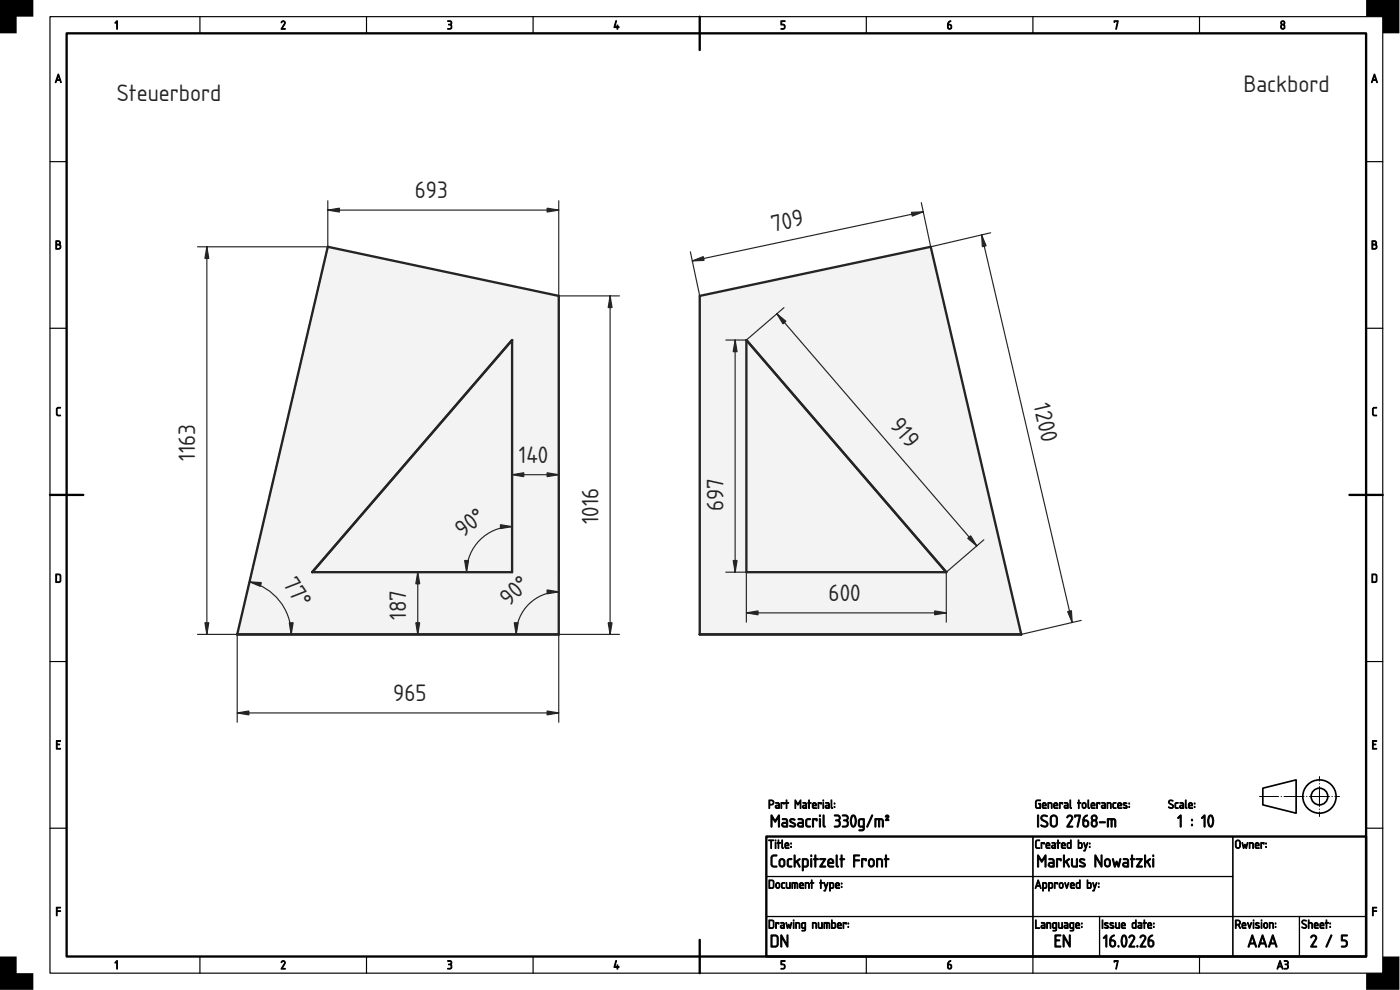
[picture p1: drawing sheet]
<svg xmlns="http://www.w3.org/2000/svg" width="420mm" height="297mm" viewBox="0 0 420 297" stroke-linecap="round" stroke-linejoin="round" font-family="sans-serif">
<defs><g id="words">
<g font-size="6.7" fill="#212529">
<text x="373.2" y="27.7">Backbord</text>
<text x="35.1" y="30.3">Steuerbord</text>
<text x="124.5" y="59.5">693</text>
<text x="232.1" y="69.5" transform="rotate(-12 232.1 69.5)">709</text>
<text x="310.1" y="121.6" transform="rotate(77 310.1 121.6)">1200</text>
<text x="266.8" y="127.9" transform="rotate(49 266.8 127.9)">919</text>
<text x="58.6" y="138.3" transform="rotate(-90 58.6 138.3)">1163</text>
<text x="155.7" y="138.9">140</text>
<text x="217.1" y="153.3" transform="rotate(-90 217.1 153.3)">697</text>
<text x="139" y="161.4" transform="rotate(-39 139 161.4)">90°</text>
<text x="179.6" y="157.3" transform="rotate(-90 179.6 157.3)">1016</text>
<text x="84.7" y="175.2" transform="rotate(56 84.7 175.2)">7 °</text>
<text x="152.8" y="182.1" transform="rotate(-44 152.8 182.1)">90°</text>
<text x="248.7" y="180.4">600</text>
<text x="121.9" y="186" transform="rotate(-90 121.9 186)">187</text>
<text x="118" y="210.4">965</text>
</g>
</g></defs>
<path d="M20 10h390v277h-390zM210 5v10M15 148.5h10M405 148.5h10M230 251h180v36h-180zM210 282v10" fill="none" stroke="#000" stroke-width=".7"/>
<g fill="none" stroke="#000" stroke-width=".35">
<path d="M15 5h400v287h-400zM60 5v5M110 5v5M160 5v5M260 5v5M310 5v5M360 5v5M15 48.5h5M410 48.5h5M15 98.5h5M410 98.5h5M15 198.5h5"/>
<path d="M410 198.5h5M15 248.5h5M230 251h80v12h-80zM310 251h60v12h-60zM370 251h40v24h-40zM410 248.5h5M230 275h80v12h-80zM230 263h80v12h-80zM310 275h20v12h-20zM310 263h60v12h-60zM330 275h40v12h-40zM370 275h20v12h-20z"/>
<path d="M390 275h20v12h-20zM60 287v5M110 287v5M160 287v5M260 287v5M310 287v5M360 287v5"/>
</g>
<g fill="#000" stroke="#000" stroke-width=".3">
<path d="M35 6.3l.3 .1-.2 2.4-.1-2.2-.3 .4-.2-.1zM84.5 6.5a.64 .64 0 0 1 .9-.2 .64 .64 0 0 1 .1 .9l-.8 1.4h.8l.1 .2h-1.2l.9-1.7a.44 .44 0 0 0-.2-.6 .44 .44 0 0 0-.6 .4zM134.4 6.2h.1a.73 .73 0 0 1 .9 .2 .73 .73 0 0 1-.1 1 .78 .78 0 0 1 .2 1.1 .78 .78 0 0 1-1.1 .1 .66 .66 0 0 0 1-.5 .66 .66 0 0 0-.8-.7 .52 .52 0 0 0 .6-.2 .52 .52 0 0 0-.1-.7l-.7-.1zM184.8 6.2l.2 .2-.5 1.6h.7l.1-.5 .1 .5 .4 .2-.4 .1-.1 .5-.1-.5-.9-.1zM234.4 6.3h1.2l-1 .2v.8a.8 .8 0 0 1 1 .5 .8 .8 0 0 1-.6 1l-.6-.1 .6-.1a.54 .54 0 0 0 .4-.6 .54 .54 0 0 0-.5-.5h-.5zM334.4 6.2l1.2 .1-.6 2.5 .3-2.3h-.7l-.2 .2zM17.1 122.4l1-.2v.2l-.9 .3-.1 1.5 .3 .3h.7l.1 .3h-.9l-.4-.4v-1.6zM412.1 122.4l1-.2v.2l-.9 .3-.1 1.5 .3 .3h.6l.1 .3h-.8l-.4-.4v-1.6zM16.9 222.2h1.3l-.2 .3h-.9v.7l.8 .2-.8 .1v1h1l.1 .3h-1.3zM411.9 222.2h1.2l-.1 .3h-.9v.7l.8 .2-.8 .1v1h.9l.1 .3h-1.2zM16.9 272.2l1.3 .1-1 .1v.8l1 .2-1 .1-.2 1.3zM411.9 272.2l1.3 .1-1.1 .1v.8l1.1 .2-1.1 .1-.1 1.3z"/>
<path d="M35 288.3l.3 .1-.2 2.4-.1-2.2-.3 .4-.2-.2zM84.5 288.4a.64 .64 0 0 1 .9-.1 .64 .64 0 0 1 .1 .9l-.8 1.3h.8l.1 .3h-1.2l.9-1.7a.44 .44 0 0 0-.2-.7 .44 .44 0 0 0-.6 .4zM134.4 288.2h.1a.73 .73 0 0 1 .9 .2 .73 .73 0 0 1-.1 1 .78 .78 0 0 1 .2 1.1 .78 .78 0 0 1-1.1 .1 .66 .66 0 0 0 1-.5 .66 .66 0 0 0-.8-.7 .52 .52 0 0 0 .6-.3 .52 .52 0 0 0-.1-.6l-.7-.1zM184.8 288.2l.2 .1-.5 1.7h.7l.1-.5 .1 .5 .4 .2-.4 .1-.1 .5-.1-.5-.9-.1zM234.4 288.2l1.2 .1-1 .2v.7a.8 .8 0 0 1 1 .6 .8 .8 0 0 1-.6 1l-.6-.1 .6-.2a.54 .54 0 0 0 .4-.5 .54 .54 0 0 0-.5-.5h-.5zM334.4 288.2l1.2 .1-.6 2.5 .3-2.3h-.7l-.2 .2z"/>
<path d="M284.6 6.6l.7-.3-.7 1a.74 .74 0 0 1 1 .2 .74 .74 0 0 1-.2 1 .74 .74 0 0 1-1-.1v-1.3zM284.6 7.5v.7a.4 .4 0 0 0 .4 .4 .4 .4 0 0 0 .4-.4l-.1-.6z"/>
<path d="M384.5 8a.5 .5 0 0 0 1 0 .5 .5 0 0 0-1 0zM384.6 6.9a.4 .4 0 0 0 .8 0 .4 .4 0 0 0-.8 0zM384.6 6.4a.65 .65 0 0 1 .9 .1 .65 .65 0 0 1-.1 .9 .76 .76 0 0 1 .2 1.1 .76 .76 0 0 1-1.2 0 .76 .76 0 0 1 .2-1.1l-.3-.6z"/>
<path d="M17.4 22.2l.2 .1 .8 2.3-.1 .2-.3-.7h-1l-.2 .7-.2-.1zM17.5 22.7l-.4 1.2h.8z"/>
<path d="M412.4 22.2l.2 .1 .8 2.3-.1 .2-.3-.7h-1l-.2 .7-.2-.1zM412.5 22.7l-.4 1.2h.8z"/>
<path d="M16.8 72.3l.6-.1a.65 .65 0 0 1 .7 .4 .65 .65 0 0 1-.2 .8 .77 .77 0 0 1 .4 .8 .77 .77 0 0 1-.7 .6h-.8zM17 73.5v1.1h.5a.52 .52 0 0 0 .5-.6 .52 .52 0 0 0-.5-.5zM17 72.5v.8h.5a.39 .39 0 0 0 .4-.4 .39 .39 0 0 0-.4-.4z"/>
<path d="M411.8 72.3l.6-.1a.65 .65 0 0 1 .7 .4 .65 .65 0 0 1-.2 .8 .77 .77 0 0 1 .4 .8 .77 .77 0 0 1-.7 .6h-.8zM412 73.5v1.1h.5a.52 .52 0 0 0 .5-.6 .52 .52 0 0 0-.5-.5zM412 72.5v.8h.5a.39 .39 0 0 0 .4-.4 .39 .39 0 0 0-.4-.4z"/>
<path d="M17 172.5v2h.8l.2-.4v-1.4l-.2-.2zM16.8 172.2h1l.5 .5v1.6l-.5 .5h-1z"/>
<path d="M412 172.5v2h.8l.2-.4v-1.4l-.2-.2zM411.7 172.2h1.1l.4 .5v1.6l-.4 .5h-1.1z"/>
<path d="M230.7 252l1.5 .1-.6 .1-.2 2.4-.1-2.4h-.6zM232.7 252.8l.2 .1-.1 1.7zM232.6 252.2a.2 .2 0 0 1 .4 0 .2 .2 0 0 1-.4 0zM233.5 252l.2 .1v.7l.6 .1-.6 .1-.1 1.6-.1-1.6-.3-.1 .3-.1zM234.6 252l.3 .1 .1 2.5-.4-.4zM235.9 253.2l-.1 .4h.7l-.2-.5zM235.7 252.9a.64 .64 0 0 1 .9 0 .64 .64 0 0 1 .1 .9h-.9l.1 .5 .9 .2-.8 .1a1.06 1.06 0 0 1-.3-1.7zM237.3 254h.2v.3h-.2zM237.3 252.9h.2v.3h-.2z"/>
<path d="M231 240.3v1h.6a.52 .52 0 0 0 .4-.6 .52 .52 0 0 0-.5-.4zM230.8 240h.7a.77 .77 0 0 1 .8 .8 .77 .77 0 0 1-.7 .8h-.6v.8l-.2 .1zM233 241.9l.1 .4h.6v-.5zM232.8 240.8h.8l.3 .5v1.2l-.8 .1a.52 .52 0 0 1-.5-.5 .52 .52 0 0 1 .5-.5h.6l-.1-.4-.8-.2zM234.4 240.8l1 .1-.1 .4-.1-.3h-.6l-.1 1.6zM236 240l.2 .1v.7l.5 .1-.5 .1-.1 1.6-.2-1.6-.2-.1 .2-.1zM238.6 240l.9 1.2 .8-1.2v2.5l-.2-.1v-1.8l-.6 1-.7-1v1.8l-.2 .2zM241.1 241.9l.1 .4h.6v-.5zM241 240.8h.8l.3 .5v1.2l-.8 .1a.52 .52 0 0 1-.5-.5 .52 .52 0 0 1 .5-.5h.5v-.4l-.8-.2zM242.7 240l.2 .1v.7l.6 .1-.6 .1-.1 1.6-.1-1.6-.3-.1 .3-.1zM244.1 241.2l-.1 .4h.8l-.2-.5zM244 240.9a.64 .64 0 0 1 .8 0 .64 .64 0 0 1 .1 .9h-.9l.1 .5 .9 .2-.7 .1a1.06 1.06 0 0 1-.3-1.7zM245.5 240.8l1 .1-.1 .4-.1-.3h-.6l-.1 1.6zM247 240.8l.2 .1-.1 1.7zM246.9 240.2a.2 .2 0 0 1 .4 0 .2 .2 0 0 1-.4 0zM248 241.9v.4h.7v-.5zM247.8 240.8h.8l.3 .5v1.2l-.8 .1a.52 .52 0 0 1-.5-.5 .52 .52 0 0 1 .5-.5h.6l-.1-.4-.8-.2zM249.4 240l.3 .1 .1 2.5-.4-.4zM250.4 242h.2v.3h-.2zM250.4 240.9h.2v.3h-.2z"/>
<path d="M231.6 256.7l.4-.2h1.1v.3l-1 .1-.3 .3-.1 2.1 .3 .5h1l.2 .3h-1.2l-.6-.4v-2.3zM234.3 258.1l-.2 1.2a.57 .57 0 0 0 .6 .5 .57 .57 0 0 0 .5-.6l-.1-1.1-.4-.2zM234.1 257.8a.92 .92 0 0 1 1.5 .6v.9a.91 .91 0 0 1-.9 .9 .91 .91 0 0 1-.9-.9v-1.1zM236.4 257.8l1.1-.2 .1 .3a.77 .77 0 0 0-.9 .1 .77 .77 0 0 0-.1 .9v.7l1 .3-.1 .3a.99 .99 0 0 1-1.1-.3 .99 .99 0 0 1-.2-1.1zM238.3 256.6l.3 .1v1.9l1.5-.9v.2l-.7 .6 .7 1.6h-.3l-.7-1.4-.4 .3-.1 1.1h-.3zM241.1 258v1.8h.9l.2-.4v-1.2l-.2-.2zM240.8 257.7a1.38 1.38 0 0 1 1.8 .5v.2a1.27 1.27 0 0 1-.7 1.8h-.8v1h-.3zM243.3 257.7l.3 .1v2.2l-.1 .2-.2-.2zM243.3 256.8a.24 .24 0 0 1 .4 0 .24 .24 0 0 1-.4 0zM244.6 256.5l.3 .2v.9l.7 .2-.7 .2v2l-.2 .2-.2-.2v-2l-.3-.2 .3-.2zM246 257.6h1.8l-1.3 2.2h1.1l.2 .3h-1.8l1.3-2.1h-1.1zM248.9 258.2l-.1 .5h1.1a.58 .58 0 0 0-.3-.7 .58 .58 0 0 0-.7 .2zM248.7 257.8a.92 .92 0 0 1 1.2 0 .92 .92 0 0 1 .2 1.3h-1.4l.2 .7 1.3 .2-1.1 .2a.89 .89 0 0 1-.7-1.2v-.8zM251 256.6l.3 .1v2.9l.3 .3a.37 .37 0 0 1-.5 .3 .37 .37 0 0 1-.2-.6zM252.4 256.5l.3 .2v.9l.8 .2-.8 .2v2l-.1 .2-.2-.2v-2l-.4-.2 .4-.2zM256.2 256.5h1.6l.2 .2-.2 .1h-1.3v1.2h1.3l.2 .1-.2 .2h-1.3v1.7l-.2 .2-.1-.2zM258.6 257.7l1.2-.1 .2 .2-.1 .5-.2-.3h-.8v2l-.2 .2-.1-.2zM261.1 258.1l-.2 1.2a.57 .57 0 0 0 .6 .5 .57 .57 0 0 0 .6-.6l-.2-1.1-.4-.2zM260.9 257.8a.92 .92 0 0 1 1.5 .6v.9a.91 .91 0 0 1-.9 .9 .91 .91 0 0 1-.9-.9v-1.1zM263.1 257.6a1.44 1.44 0 0 1 1.8 .5v1.8l-.2 .3-.2-.3v-1.7l-.3-.2h-.8v2l-.2 .2-.1-.2zM265.8 256.5l.3 .2v.9l.7 .2-.7 .2v2l-.2 .2-.2-.2v-2l-.3-.2 .3-.2z"/>
<path d="M231.4 244.6h.3l.9 1.6 1-1.6h.3v3.5l-.3-.2v-2.6l-1 1.4-.9-1.4v2.7l-.3 .1zM235 247.2v.4l.2 .2h.8v-.7zM234.8 245.6h1.1l.5 .6v1.9l-1.1 .1a.74 .74 0 0 1-.7-.8 .74 .74 0 0 1 .7-.7h.7v-.5l-1.2-.3zM237.1 245.8a.97 .97 0 0 1 1.5 .3h-.1a.82 .82 0 0 0-1.2 .2l1.1 .6a.71 .71 0 0 1 .3 1 .71 .71 0 0 1-1 .2l-.7-.2 .2-.2a.65 .65 0 0 0 .7 .2 .65 .65 0 0 0 .5-.5l-1.3-.7-.1-.5zM239.8 247.2l-.1 .4 .2 .2h.9v-.7zM239.5 245.6h1.1l.5 .6v1.9l-1.1 .1a.74 .74 0 0 1-.7-.8 .74 .74 0 0 1 .7-.7h.8v-.5l-1.3-.3zM242 245.8l1.1-.2 .1 .3a.77 .77 0 0 0-.9 .1 .77 .77 0 0 0-.2 .9l.1 .7 1 .3-.1 .3a.99 .99 0 0 1-1.1-.3 .99 .99 0 0 1-.2-1.1zM243.9 245.7l1.2-.1 .2 .2-.2 .5-.2-.3h-.7v2l-.2 .2-.2-.2zM245.9 245.7l.3 .1v2.2l-.1 .2-.2-.2zM245.9 244.8a.24 .24 0 0 1 .4 0 .24 .24 0 0 1-.4 0zM247 244.6l.3 .1v2.9l.4 .3a.37 .37 0 0 1-.5 .3 .37 .37 0 0 1-.2-.6zM250.4 244.5a1.07 1.07 0 0 1 1.5 .2 1.07 1.07 0 0 1-.1 1.5 1.18 1.18 0 0 1 .2 1.6 1.18 1.18 0 0 1-1.6 .2l.2-.2a.85 .85 0 0 0 1.3-.6 .85 .85 0 0 0-1.1-.9v-.3a.67 .67 0 0 0 .9-.2 .67 .67 0 0 0-.1-.9l-1.2-.1zM252.8 244.5a1.07 1.07 0 0 1 1.5 .2 1.07 1.07 0 0 1-.1 1.5 1.18 1.18 0 0 1 .2 1.6 1.18 1.18 0 0 1-1.6 .2l.2-.2a.85 .85 0 0 0 1.3-.6 .85 .85 0 0 0-1.1-.9v-.3a.67 .67 0 0 0 .9-.2 .67 .67 0 0 0-.1-.9l-1.2-.1zM256 244.9l-.5 1.4 .4 1.5a1.13 1.13 0 0 0 .8-1.5 1.18 1.18 0 0 0-.7-1.4zM255.7 244.6a.84 .84 0 0 1 .9 .1 .84 .84 0 0 1 .3 .8l.1 1.1a1.29 1.29 0 0 1-1.1 1.6 2.82 2.82 0 0 1-.2-3.6zM258.1 246.1l-.1 1.5 .2 .2h.9v-1.8zM257.8 245.8l.5-.2 1.1 .1v2.9a1 1 0 0 1-1.6 .5l1-.2 .3-.7a1.06 1.06 0 0 1-1.3-.2 1.06 1.06 0 0 1-.2-1.2zM261.6 244.5h.3v.3l-1.4 3.2-.4 .2zM262.6 245.6h.2a2.46 2.46 0 0 1 2.2 .3l.1 2.2-.3-.1-.1-1.9-.7-.1v2l-.2 .2-.1-.2v-2h-.8v2l-.2 .2-.1-.2zM265.9 244.7a.54 .54 0 0 1 .7 0 .54 .54 0 0 1 0 .7l-.4 .5h.5v.3h-1l.7-1.2-.2-.1-.5 .2z"/>
<path d="M310.9 252.2l1.1-.2v.2l-1 .3v1.4l.2 .4h.7l.1 .3h-.8l-.4-.4-.1-1.6zM312.5 252.8l1 .1-.2 .4-.1-.3h-.5l-.2 1.6zM314.2 253.2l-.1 .4h.8l-.2-.5zM314.1 252.9a.64 .64 0 0 1 .8 0 .64 .64 0 0 1 .1 .9h-.9l.1 .5 .9 .2-.7 .1a1.06 1.06 0 0 1-.3-1.7zM315.9 253.9l.1 .4h.6v-.5zM315.7 252.8h.8l.3 .5v1.2l-.8 .1a.52 .52 0 0 1-.5-.5 .52 .52 0 0 1 .5-.5h.6v-.4l-.9-.2zM317.4 252l.3 .1v.7l.5 .1-.5 .1-.2 1.6-.1-1.6-.2-.1 .2-.1zM318.8 253.2l-.1 .4h.8l-.2-.5zM318.7 252.9a.64 .64 0 0 1 .9 0 .64 .64 0 0 1 .1 .9h-1l.2 .5 .9 .2-.8 .1a1.06 1.06 0 0 1-.3-1.7zM320.6 253.1l-.1 .1a.71 .71 0 0 0 .5 1.1h.3v-1.3zM320.3 253l1-.2v-.7l.2-.1v2.6h-1l-.2-.3zM323.8 253v1.3h.5a.91 .91 0 0 0 .2-1.2zM323.6 252l.2 .1v.7h.7l.3 .3v1l-.3 .5-1-.1zM325.2 252.8l.3 .1 .3 1.2 .4-1.2h.3l-.9 2.5-.4-.2 .3-.1 .2-.6zM327 254h.1v.3h-.1zM327 252.9h.1l.1 .3h-.2z"/>
<path d="M311.4 244.6l.3 .1v3.3l-.2 .2-.1-.2zM312.6 244.8a1.41 1.41 0 0 1 1.8 .1l-.3 .1a.73 .73 0 0 0-1-.1 .73 .73 0 0 0-.2 .9l1.1 .6a1.02 1.02 0 0 1 .3 1.5 1.02 1.02 0 0 1-1.6 .1l-.3-.3 .1-.2a.88 .88 0 0 0 1 .4 .88 .88 0 0 0 .6-.9l-1.6-1.1-.2-.5zM315.8 245l-.3 .6v1.6a.75 .75 0 0 0 .8 .6 .75 .75 0 0 0 .7-.7v-1.5a.75 .75 0 0 0-.4-.7 .75 .75 0 0 0-.8 .1zM315.5 244.8a1.11 1.11 0 0 1 1.2-.2 1.11 1.11 0 0 1 .7 1v1.5a1.1 1.1 0 0 1-1.1 1.1 1.1 1.1 0 0 1-1.1-1.1v-1.8zM320.4 244.8a.92 .92 0 0 1 1.3-.1 .92 .92 0 0 1 .1 1.2l-1.2 1.9h1.2l.1 .4h-1.7l1.3-2.4a.63 .63 0 0 0-.3-.9 .63 .63 0 0 0-.9 .5l-.2-.2zM322.5 244.5h1.6l.2 .2-.9 3.5-.2-.2 .7-3.1h-1.1l-.2 .3zM325.4 245l1-.4v.2l-.9 .6-.2 .6a1.1 1.1 0 0 1 1.5 1 1.1 1.1 0 0 1-1.4 1.1l-.5-.7 .1-1.6zM325.3 246.3v1a.57 .57 0 0 0 .6 .5 .57 .57 0 0 0 .5-.5l-.1-.8zM327.7 247a.7 .7 0 0 0 1.4 0 .7 .7 0 0 0-1.4 0zM327.8 245.4a.6 .6 0 0 0 1.2 0 .6 .6 0 0 0-1.2 0zM327.8 244.7a.93 .93 0 0 1 1.3 .1 .93 .93 0 0 1-.2 1.4 1.09 1.09 0 0 1 .3 1.6 1.09 1.09 0 0 1-1.7 0 1.09 1.09 0 0 1 .3-1.6l-.3-.8zM330 246.6h1.6l.2 .1-1.7 .2zM332.4 245.6h.1a2.46 2.46 0 0 1 2.3 .3v2.2l-.3-.1-.1-1.9-.6-.1v2l-.2 .2-.2-.2v-2h-.7v2l-.2 .2-.2-.2z"/>
<path d="M310.9 240.2l1.4-.2-.2 .2-.9 .1-.2 .4v1.2l.2 .4h.8v-1l-.3-.1 .6-.1v1.4l-1 .1-.5-.3-.1-1.7zM313.1 241.2l-.1 .4h.8l-.2-.5zM313 240.9a.64 .64 0 0 1 .8 0 .64 .64 0 0 1 .1 .9h-.9l.1 .5 .9 .2-.7 .1a1.06 1.06 0 0 1-.3-1.7zM314.5 240.8a.87 .87 0 0 1 1 .1 .87 .87 0 0 1 .3 1l-.2 .7-.1-1.4-.8-.2v1.4l-.2 .1zM316.5 241.2v.4h.7l-.2-.5zM316.4 240.9a.64 .64 0 0 1 .9 0 .64 .64 0 0 1 .1 .9h-.9l.1 .5 .9 .2-.8 .1a1.06 1.06 0 0 1-.3-1.7zM318 240.8l1 .1-.1 .4-.2-.3h-.5l-.1 1.6zM319.6 241.9l.1 .4h.6v-.5zM319.5 240.8h.8l.3 .5v1.2l-.8 .1a.52 .52 0 0 1-.5-.5 .52 .52 0 0 1 .5-.5h.5v-.4l-.8-.2zM321.1 240l.2 .1 .2 2.5-.4-.4zM323.7 240l.2 .1v.7l.5 .1-.5 .1-.1 1.6-.2-1.6-.2-.1 .2-.1zM325.1 241.1l-.1 .9a.4 .4 0 0 0 .4 .3 .4 .4 0 0 0 .4-.4l-.2-.8zM325 240.9a.64 .64 0 0 1 1 .5v.6a.64 .64 0 0 1-.6 .6 .64 .64 0 0 1-.7-.7zM326.5 240l.2 .1 .2 2.5-.4-.4zM327.7 241.2l-.1 .4h.8l-.2-.5zM327.6 240.9a.64 .64 0 0 1 .9 0 .64 .64 0 0 1 0 .9h-.9l.1 .5 1 .2-.8 .1a1.06 1.06 0 0 1-.3-1.7zM329.1 240.8l1 .1-.1 .4-.1-.3h-.5l-.2 1.6zM330.8 241.9l.1 .4h.6v-.5zM330.7 240.8h.8l.3 .5-.1 1.2-.7 .1a.52 .52 0 0 1-.5-.5 .52 .52 0 0 1 .5-.5h.5v-.4l-.8-.2zM332.3 240.8a.87 .87 0 0 1 1 .1 .87 .87 0 0 1 .2 1l-.1 .7-.2-1.4-.7-.2v1.4l-.2 .1zM334.1 240.9l.7-.1 .1 .2a.52 .52 0 0 0-.6 0 .52 .52 0 0 0-.1 .6v.6l.8 .3a.65 .65 0 0 1-.8 0 .65 .65 0 0 1-.3-.8zM335.7 241.2l-.1 .4h.8l-.2-.5zM335.6 240.9a.64 .64 0 0 1 .8 0 .64 .64 0 0 1 .1 .9h-.9l.1 .5 1 .2-.8 .1a1.06 1.06 0 0 1-.3-1.7zM337.2 240.9a.5 .5 0 0 1 .5-.2 .5 .5 0 0 1 .4 .5l-.6-.2-.2 .2 .8 .5a.55 .55 0 0 1-.1 .9 .55 .55 0 0 1-.8-.4l.6 .1 .3-.2-.9-.6zM338.8 242h.2v.3h-.2zM338.8 240.9h.2v.3h-.2z"/>
<path d="M311.4 256.6h.3l.9 1.6 1-1.6h.3v3.5l-.3-.2v-2.6l-1 1.4-.9-1.4v2.7l-.3 .1zM315 259.2v.4l.2 .2h.8v-.7zM314.8 257.6h1.1l.5 .6v1.9l-1.1 .1a.74 .74 0 0 1-.7-.8 .74 .74 0 0 1 .7-.7h.7v-.5l-1.2-.3zM317.1 257.7l1.2-.1 .2 .2-.1 .5-.2-.3h-.8v2l-.2 .2-.2-.2zM319.2 256.6l.3 .1v1.9l1.4-.9v.2l-.7 .6 .7 1.6h-.3l-.7-1.4-.4 .3-.1 1.1h-.2zM321.6 257.7l.3 .1v1.8l.4 .2h.7v-2l.2-.2 .2 .2-.1 2.3-1.1 .1a.84 .84 0 0 1-.7-1.2zM324.1 257.8a.97 .97 0 0 1 1.4 .3h-.1a.82 .82 0 0 0-1.1 .2l1.1 .6a.71 .71 0 0 1 .2 1 .71 .71 0 0 1-1 .2l-.6-.2 .2-.2a.65 .65 0 0 0 .7 .2 .65 .65 0 0 0 .5-.5l-1.3-.7-.2-.5zM328.6 256.5l.3 .1 1.5 2.7v-2.6l.3-.2v3.6l-.3-.1-1.5-2.6v2.6l-.3 .1zM332 258.1l-.2 1.2a.57 .57 0 0 0 .6 .5 .57 .57 0 0 0 .5-.6l-.2-1.1-.3-.2zM331.8 257.8a.92 .92 0 0 1 1.5 .6v.9a.91 .91 0 0 1-.9 .9 .91 .91 0 0 1-1-.9l.1-1.1zM333.9 257.7l.3 .1 .4 1.6 .5-1 .5 1 .5-1.6 .3-.2-.6 2.5-.3-.1-.4-1-.4 1-.2 .2zM337.4 259.2l-.1 .4 .2 .2h.9v-.7zM337.1 257.6h1.1l.5 .6v1.9l-1.1 .1a.74 .74 0 0 1-.7-.8 .74 .74 0 0 1 .7-.7h.8l-.1-.5-1.2-.3zM339.6 256.5l.3 .2v.9l.8 .2-.8 .2v2l-.2 .2-.1-.2v-2l-.4-.2 .4-.2zM341.1 257.6h1.7l-1.3 2.2h1.2l.1 .3h-1.7l1.3-2.1h-1.2zM343.5 256.6l.3 .1v1.9l1.5-.9-.1 .2-.7 .6 .8 1.6h-.3l-.8-1.4-.4 .3v1.1h-.3zM346 257.7l.3 .1v2.2l-.2 .2-.2-.2zM345.9 256.8a.25 .25 0 0 1 .5 0 .25 .25 0 0 1-.5 0z"/>
<path d="M350.8 240.2l.2-.1a.75 .75 0 0 1 1 .3h-.1a.49 .49 0 0 0-.8-.1 .49 .49 0 0 0 .1 .7l.6 .3a.73 .73 0 0 1 0 1.2 .73 .73 0 0 1-1.1-.4h.1a.54 .54 0 0 0 .8 .3 .54 .54 0 0 0 .2-.7l-1-.6-.1-.4zM352.7 240.9l.8-.1 .1 .2a.52 .52 0 0 0-.6 0 .52 .52 0 0 0-.2 .6l.1 .6 .7 .3a.65 .65 0 0 1-.8 0 .65 .65 0 0 1-.2-.8zM354.3 241.9l.1 .4h.6v-.5zM354.1 240.8h.9l.3 .5-.1 1.2-.7 .1a.52 .52 0 0 1-.5-.5 .52 .52 0 0 1 .5-.5h.5v-.4l-.9-.2zM355.8 240l.2 .1 .1 2.5-.4-.4zM357 241.2l-.1 .4h.8l-.2-.5zM356.9 240.9a.64 .64 0 0 1 .8 0 .64 .64 0 0 1 .1 .9h-.9l.1 .5 .9 .2-.8 .1a1.06 1.06 0 0 1-.2-1.7zM358.4 242h.2v.3h-.2zM358.4 240.9h.2v.3h-.2z"/>
<path d="M354.2 244.6l.3 .1v3.3l-.2 .2-.1-.2v-2.9l-.5 .5-.3-.2zM357.6 247.3h.3v.4h-.3zM357.6 245.8h.3v.4h-.3zM361.3 244.6l.4 .1v3.3l-.2 .2-.2-.2v-2.9l-.5 .5-.2-.2zM363.2 244.9l-.4 1.4 .4 1.5a1.13 1.13 0 0 0 .7-1.5 1.18 1.18 0 0 0-.7-1.4zM362.9 244.6a.84 .84 0 0 1 .9 .1 .84 .84 0 0 1 .4 .8v1.1a1.29 1.29 0 0 1-1.1 1.6 2.82 2.82 0 0 1-.2-3.6z"/>
<path d="M371.2 252.4l-.2 1.5a.52 .52 0 0 0 .5 .4 .52 .52 0 0 0 .5-.5v-1.3l-.5-.2zM371 252.2a.77 .77 0 0 1 .8-.1 .77 .77 0 0 1 .5 .7v1a.77 .77 0 0 1-.8 .8 .77 .77 0 0 1-.8-.7l.1-1.4zM372.7 252.8l.3 .1 .2 1.1 .4-.7 .4 .7 .3-1.1 .2-.1-.4 1.8-.5-.8-.5 .8zM374.9 252.8a.87 .87 0 0 1 1.1 .1 .87 .87 0 0 1 .2 1l-.1 .7-.2-1.4-.8-.2v1.4l-.2 .1zM377 253.2l-.1 .4h.8l-.2-.5zM376.9 252.9a.64 .64 0 0 1 .8 0 .64 .64 0 0 1 .1 .9h-.9l.1 .5 .9 .2-.8 .1a1.06 1.06 0 0 1-.2-1.7zM378.4 252.8l1 .1-.1 .4-.2-.3h-.5l-.1 1.6zM379.9 254h.2v.3h-.2zM379.9 252.9h.2v.3h-.2z"/>
<path d="M231 276.3v2h.8l.2-.4v-1.4l-.2-.2zM230.8 276h1l.5 .5v1.6l-.4 .5h-1.1zM232.8 276.8l1 .1-.1 .4-.1-.3h-.6l-.1 1.6zM234.5 277.9l.1 .4h.6v-.5zM234.3 276.8h.8l.3 .5v1.2l-.8 .1a.52 .52 0 0 1-.5-.5 .52 .52 0 0 1 .5-.5h.6v-.4l-.9-.2zM235.9 276.8l.2 .1 .3 1.1 .3-.7 .4 .7 .3-1.1 .2-.1-.4 1.8-.5-.8-.4 .8zM238.1 276.8l.2 .1-.1 1.7zM238 276.2a.2 .2 0 0 1 .4 0 .2 .2 0 0 1-.4 0zM238.8 276.8a.87 .87 0 0 1 1.1 .1 .87 .87 0 0 1 .2 1l-.1 .7-.2-1.4-.8-.2v1.4l-.2 .1zM240.8 277.1v1.1l.7 .1v-1.3zM240.7 276.9l1.1-.1v2.1a.65 .65 0 0 1-1.1 .3l.7-.1 .1-.5a.73 .73 0 0 1-.8-.1 .73 .73 0 0 1-.2-.8zM243.8 276.8a.87 .87 0 0 1 1.1 .1 .87 .87 0 0 1 .2 1l-.1 .7-.2-1.4-.8-.2v1.4l-.2 .1zM245.6 276.8l.2 .1v1.3l.2 .1h.6v-1.4h.2v1.7h-.8a1.3 1.3 0 0 1-.4-1.8zM247.3 276.8h.1a1.21 1.21 0 0 1 1.7 .5l-.2 1.3-.1-1.4-.5-.2-.1 1.6-.2-1.6h-.5l-.1 1.6zM249.8 277v1.3h.5a.91 .91 0 0 0 .2-1.2zM249.6 276l.2 .1v.7h.7l.3 .3v1l-.3 .4h-1zM251.6 277.2l-.1 .4h.8l-.2-.5zM251.5 276.9a.64 .64 0 0 1 .8 0 .64 .64 0 0 1 .1 .9h-.9l.1 .5 .9 .2-.7 .1a1.06 1.06 0 0 1-.3-1.7zM253 276.8l1 .1-.1 .4-.1-.3h-.6l-.1 1.6zM254.5 278h.2v.3h-.2zM254.5 276.9h.2v.3h-.2z"/>
<path d="M231 264.3v2h.8l.2-.4v-1.4l-.2-.2zM230.8 264h1l.5 .5v1.6l-.4 .5h-1.1zM233.2 265.1l-.2 .9a.4 .4 0 0 0 .4 .3 .4 .4 0 0 0 .4-.4l-.1-.8zM233 264.9a.64 .64 0 0 1 1.1 .5v.6a.64 .64 0 0 1-.7 .6 .64 .64 0 0 1-.6-.7zM234.6 264.9l.8-.1 .1 .2a.52 .52 0 0 0-.6 0 .52 .52 0 0 0-.2 .6l.1 .6 .7 .3a.65 .65 0 0 1-.8 0 .65 .65 0 0 1-.2-.8zM235.9 264.8l.3 .1v1.3l.2 .1h.6v-1.4h.2v1.7h-.8a1.3 1.3 0 0 1-.5-1.8zM237.7 264.8h.1a1.21 1.21 0 0 1 1.6 .5l-.1 1.3-.1-1.4-.5-.2-.2 1.6-.1-1.6h-.5l-.1 1.6zM240.2 265.2l-.1 .4h.8l-.2-.5zM240.1 264.9a.64 .64 0 0 1 .9 0 .64 .64 0 0 1 .1 .9h-1l.2 .5 .9 .2-.8 .1a1.06 1.06 0 0 1-.3-1.7zM241.7 264.8a.87 .87 0 0 1 1 .1 .87 .87 0 0 1 .2 1l-.1 .7-.2-1.4-.7-.2v1.4l-.2 .1zM243.5 264l.2 .1v.7l.6 .1-.6 .1-.1 1.6-.1-1.6-.3-.1 .3-.1zM246.3 264l.2 .1v.7l.5 .1-.5 .1-.2 1.6-.1-1.6-.2-.1 .2-.1zM247.3 264.8l.2 .1 .4 1.2 .4-1.2h.2l-.9 2.5-.4-.2 .3-.1 .2-.6zM249.2 265v1.3h.7l.1-1.1zM249 264.8a.94 .94 0 0 1 1.3 .8 .94 .94 0 0 1-1.1 1l-.1 .8zM251 265.2v.4h.7l-.2-.5zM250.9 264.9a.64 .64 0 0 1 .9 0 .64 .64 0 0 1 .1 .9h-.9l.1 .5 .9 .2-.8 .1a1.06 1.06 0 0 1-.3-1.7zM252.5 266h.2v.3h-.2zM252.5 264.9h.2v.3h-.2z"/>
<path d="M310.8 276l.2 .1v2.2h.9l.1 .3h-1.2zM312.7 277.9l.1 .4h.6v-.5zM312.5 276.8h.9l.3 .5-.1 1.2-.7 .1a.52 .52 0 0 1-.5-.5 .52 .52 0 0 1 .5-.5h.5v-.4l-.9-.2zM314.1 276.8a.87 .87 0 0 1 1.1 .1 .87 .87 0 0 1 .2 1l-.1 .7-.2-1.4-.7-.2v1.4l-.3 .1zM316.2 277.1l-.1 1.1 .8 .1v-1.3zM316 276.9l1.1-.1v2.1a.65 .65 0 0 1-1.1 .3l.7-.1 .2-.5a.73 .73 0 0 1-.8-.1 .73 .73 0 0 1-.3-.8zM317.6 276.8l.2 .1 .1 1.3 .2 .1h.5v-1.4h.3v1.7h-.8a1.3 1.3 0 0 1-.5-1.8zM319.6 277.9l.1 .4h.6v-.5zM319.4 276.8h.9l.3 .5-.1 1.2-.7 .1a.52 .52 0 0 1-.5-.5 .52 .52 0 0 1 .5-.5h.5v-.4l-.9-.2zM321.3 277.1v1.1l.7 .1v-1.3zM321.2 276.9l1.1-.1v2.1a.65 .65 0 0 1-1.1 .3l.7-.1 .1-.5a.73 .73 0 0 1-.8-.1 .73 .73 0 0 1-.2-.8zM323.1 277.2l-.1 .4h.8l-.2-.5zM323 276.9a.64 .64 0 0 1 .9 0 .64 .64 0 0 1 0 .9h-.9l.1 .5 1 .2-.8 .1a1.06 1.06 0 0 1-.3-1.7zM324.6 278h.2v.3h-.2zM324.6 276.9h.2v.3h-.2z"/>
<path d="M311.5 264l.2 .1 .8 2.3-.2 .2-.3-.7h-.9l-.2 .7-.2-.1zM311.6 264.5l-.4 1.2h.8zM313.1 265v1.3h.7l.1-1.1zM312.9 264.8a.94 .94 0 0 1 1.4 .8 .94 .94 0 0 1-1.2 1l-.1 .8zM314.9 265v1.3h.7l.1-1.1zM314.7 264.8a.94 .94 0 0 1 1.3 .8 .94 .94 0 0 1-1.1 1l-.1 .8zM316.4 264.8l1 .1-.1 .4-.1-.3h-.5l-.2 1.6zM318.2 265.1l-.1 .9a.4 .4 0 0 0 .4 .3 .4 .4 0 0 0 .4-.4l-.2-.8zM318.1 264.9a.64 .64 0 0 1 1 .5v.6a.64 .64 0 0 1-.6 .6 .64 .64 0 0 1-.7-.7zM319.5 264.8l.3 .1 .4 1.2 .3-1.2h.3l-.6 1.7zM321.5 265.2l-.1 .4h.8l-.2-.5zM321.4 264.9a.64 .64 0 0 1 .9 0 .64 .64 0 0 1 .1 .9h-1l.2 .5 .9 .2-.8 .1a1.06 1.06 0 0 1-.3-1.7zM323.3 265.1l-.1 .1a.71 .71 0 0 0 .5 1.1h.3v-1.3zM323 265l1-.2v-.7l.2-.1v2.6h-.9l-.3-.3zM326.5 265v1.3h.5a.91 .91 0 0 0 .2-1.2zM326.3 264l.2 .1v.7h.7l.3 .3v1l-.3 .4h-1zM327.9 264.8l.3 .1 .3 1.2 .5-1.2h.2l-.9 2.5-.4-.2 .3-.1 .2-.6zM329.7 266h.2v.3h-.2zM329.7 264.9h.2v.3h-.2z"/>
<path d="M330.8 276l.2 .2-.1 2.4zM331.6 276.9a.5 .5 0 0 1 .5-.2 .5 .5 0 0 1 .4 .4l-.6-.1-.2 .2 .7 .5a.55 .55 0 0 1-.1 .9 .55 .55 0 0 1-.8-.4l.7 .1 .3-.2-.9-.6zM333.2 276.9a.5 .5 0 0 1 .5-.2 .5 .5 0 0 1 .4 .4l-.5-.1-.3 .2 .8 .5a.55 .55 0 0 1-.1 .9 .55 .55 0 0 1-.8-.4l.7 .1 .2-.2-.9-.6zM334.8 276.8l.2 .1v1.3l.2 .1h.6v-1.4h.2v1.7h-.8a1.3 1.3 0 0 1-.4-1.8zM336.8 277.2l-.1 .4h.8l-.2-.5zM336.7 276.9a.64 .64 0 0 1 .9 0 .64 .64 0 0 1 0 .9h-.9l.1 .5 1 .2-.8 .1a1.06 1.06 0 0 1-.3-1.7zM340.1 277.1l-.1 .1a.71 .71 0 0 0 .5 1.1h.3v-1.3zM339.8 277l1-.2v-.7l.2-.1v2.5l-.9 .1-.3-.3zM341.8 277.9l.1 .4h.6v-.5zM341.6 276.8h.8l.3 .5v1.2l-.8 .1a.52 .52 0 0 1-.5-.5 .52 .52 0 0 1 .5-.5h.6v-.4l-.9-.2zM343.3 276l.3 .1v.7l.5 .1-.5 .1-.2 1.6-.1-1.6-.2-.1 .2-.1zM344.7 277.2l-.1 .4h.8l-.2-.5zM344.6 276.9a.64 .64 0 0 1 .9 0 .64 .64 0 0 1 .1 .9h-1l.2 .5 .9 .2-.8 .1a1.06 1.06 0 0 1-.3-1.7zM346.2 278h.2v.3h-.2zM346.2 276.9h.2v.3h-.2z"/>
<path d="M371 276.3v1a.65 .65 0 0 0 .8-.1 .65 .65 0 0 0 .1-.8zM370.8 276.1l.8-.1a.77 .77 0 0 1 .7 .7 .77 .77 0 0 1-.5 .8l.5 1.1-.7-1h-.6v.9l-.2 .1zM373 277.2l-.1 .4h.8l-.2-.5zM372.9 276.9a.64 .64 0 0 1 .9 0 .64 .64 0 0 1 .1 .9h-1l.2 .5 .9 .2-.8 .1a1.06 1.06 0 0 1-.3-1.7zM374.4 276.8l.2 .1 .4 1.2 .4-1.2h.3l-.7 1.7zM376.1 276.8l.2 .1-.1 1.7zM376.1 276.2a.17 .17 0 0 1 .3 0 .17 .17 0 0 1-.3 0zM376.9 276.9a.5 .5 0 0 1 .5-.2 .5 .5 0 0 1 .4 .4l-.6-.1-.2 .2 .8 .5a.55 .55 0 0 1-.1 .9 .55 .55 0 0 1-.8-.4l.7 .1 .2-.2-.9-.6zM378.5 276.8l.2 .1-.1 1.7zM378.5 276.2a.17 .17 0 0 1 .3 0 .17 .17 0 0 1-.3 0zM379.6 277.1l-.2 .9a.4 .4 0 0 0 .5 .3 .4 .4 0 0 0 .3-.4l-.1-.8zM379.4 276.9a.64 .64 0 0 1 1.1 .5v.6a.64 .64 0 0 1-.7 .6 .64 .64 0 0 1-.6-.7zM381 276.8a.87 .87 0 0 1 1 .1 .87 .87 0 0 1 .2 1l-.1 .7-.2-1.4-.7-.2v1.4l-.2 .1zM382.7 278h.2v.3h-.2zM382.7 276.9h.2v.3h-.2z"/>
<path d="M390.8 276.2l.2-.1a.75 .75 0 0 1 1 .3h-.1a.49 .49 0 0 0-.8-.1 .49 .49 0 0 0 .1 .7l.6 .3a.73 .73 0 0 1 0 1.2 .73 .73 0 0 1-1.1-.4h.1a.54 .54 0 0 0 .8 .3 .54 .54 0 0 0 .2-.7l-1-.6-.1-.4zM392.7 276h.1l.1 .8h.7l.3 .3v1.4l-.2-.1-.1-1.2-.2-.2h-.5v1.4l-.2 .1zM394.7 277.2l-.1 .4h.8l-.2-.5zM394.6 276.9a.64 .64 0 0 1 .8 0 .64 .64 0 0 1 .1 .9h-.9l.1 .5 .9 .2-.7 .1a1.06 1.06 0 0 1-.3-1.7zM396.4 277.2l-.1 .4h.8l-.2-.5zM396.3 276.9a.64 .64 0 0 1 .9 0 .64 .64 0 0 1 .1 .9h-1l.2 .5 .9 .2-.8 .1a1.06 1.06 0 0 1-.3-1.7zM398 276l.2 .1v.7l.5 .1-.5 .1-.1 1.6-.1-1.6-.3-.1 .3-.1zM399.1 278h.2v.3h-.2zM399.1 276.9h.2v.3h-.2z"/>
<path d="M231.7 280.9v2.9a1.14 1.14 0 0 0 1.5-.4v-2.2l-.4-.3zM231.4 280.6l1.5-.1 .6 .6v2.4l-.6 .7-1.5-.1zM234.3 280.5l.4 .1 1.5 2.7v-2.6l.3-.2v3.6l-.3-.1-1.5-2.6v2.6l-.4 .1z"/>
<path d="M284.6 288.6l.7-.4-.7 1a.74 .74 0 0 1 1 .3 .74 .74 0 0 1-.2 1 .74 .74 0 0 1-1-.2v-1.2zM284.6 289.5v.7a.4 .4 0 0 0 .4 .3 .4 .4 0 0 0 .4-.3l-.1-.6z"/>
<path d="M316.6 280.5h1.8l-.2 .3h-1.3v1.2l1.1 .2-1.1 .1v1.5h1.3l.2 .3h-1.8zM319.1 280.5l.3 .1 1.5 2.7v-2.6l.3-.2v3.6l-.3-.1-1.5-2.6v2.6l-.3 .1z"/>
<path d="M331.9 280.6l.3 .1v3.3l-.2 .2-.1-.2v-2.9l-.5 .5-.3-.2zM333.4 281l1-.4v.2l-.8 .6-.2 .6a1.1 1.1 0 0 1 1.5 1 1.1 1.1 0 0 1-1.4 1.1l-.5-.7v-1.6zM333.4 282.3v1a.57 .57 0 0 0 .5 .5 .57 .57 0 0 0 .6-.5l-.2-.8zM335.5 283.7h.3v.4h-.3zM337.2 280.9l-.4 1.4 .4 1.5a1.13 1.13 0 0 0 .7-1.5 1.18 1.18 0 0 0-.7-1.4zM336.9 280.6a.84 .84 0 0 1 .9 .1 .84 .84 0 0 1 .4 .8l.1 1.1a1.29 1.29 0 0 1-1.2 1.6 2.82 2.82 0 0 1-.2-3.6zM339 280.8a.92 .92 0 0 1 1.3-.1 .92 .92 0 0 1 .1 1.2l-1.1 1.9h1.1l.1 .4h-1.7l1.3-2.4a.63 .63 0 0 0-.3-.9 .63 .63 0 0 0-.9 .5l-.1-.2zM341.2 283.7h.3v.4h-.3zM342.4 280.8a.92 .92 0 0 1 1.2-.1 .92 .92 0 0 1 .2 1.2l-1.2 1.9h1.1l.2 .4h-1.7l1.2-2.4a.63 .63 0 0 0-.3-.9 .63 .63 0 0 0-.8 .5l-.2-.2zM344.9 281l1-.4v.2l-.8 .6-.2 .6a1.1 1.1 0 0 1 1.4 1 1.1 1.1 0 0 1-1.4 1.1l-.4-.7v-1.6zM344.8 282.3v1a.57 .57 0 0 0 .6 .5 .57 .57 0 0 0 .6-.5l-.2-.8z"/>
<path d="M375.7 280.5l.3 .1 1.1 3.3-.2 .3-.4-.9h-1.3l-.4 .9-.3-.2zM375.8 281.2l-.5 1.7h1.1zM378.8 280.5l.3 .1 1.1 3.3-.2 .3-.4-.9h-1.4l-.3 .9-.3-.2zM378.9 281.2l-.6 1.7h1.2zM381.9 280.5l.2 .1 1.1 3.3-.1 .3-.4-.9h-1.4l-.3 .9-.3-.2zM382 281.2l-.6 1.7h1.1z"/>
<path d="M384.1 288.2l.2 .1 .7 2.3-.1 .2-.3-.7h-.9l-.3 .7-.2-.1zM384.1 288.7l-.3 1.2h.7zM385.4 288.2h.2a.73 .73 0 0 1 .9 .2 .73 .73 0 0 1-.1 1 .78 .78 0 0 1 .2 1.1 .78 .78 0 0 1-1.2 .1 .66 .66 0 0 0 1-.5 .66 .66 0 0 0-.7-.7 .52 .52 0 0 0 .6-.3 .52 .52 0 0 0-.1-.6l-.8-.1z"/>
<path d="M393.6 280.8a.92 .92 0 0 1 1.2-.1 .92 .92 0 0 1 .2 1.2l-1.2 1.9h1.2l.1 .4h-1.7l1.3-2.4a.63 .63 0 0 0-.3-.9 .63 .63 0 0 0-.9 .5l-.2-.2zM399.5 280.5h.2v.3l-1.4 3.2-.3 .1zM402.6 280.5h1.6l.2 .2-.2 .2h-1.3v1.1a1.14 1.14 0 0 1 1.5 .8 1.14 1.14 0 0 1-.9 1.4l-.9-.2 .8-.2a.77 .77 0 0 0 .6-.7 .77 .77 0 0 0-.6-.8h-.8z"/>
</g>
<path d="M0 0h10v5h-5v5h-5zM410 0h10v10h-5v-5h-5zM0 287h5v5h5v5h-10zM415 287h5v10h-10v-5h5z" fill="#000"/>
<g fill="none" stroke="#000" stroke-width=".5">
<path d="M379 236.5l10-2.5v10l-10-2.5z"/>
<circle cx="396" cy="239" r="5"/>
<circle cx="396" cy="239" r="2.5"/>
</g>
<path d="M378 239h24" fill="none" stroke="#000" stroke-width=".3" stroke-dasharray="6 .7 .1 .7" stroke-dashoffset=".2"/>
<path d="M396 245v-12" fill="none" stroke="#000" stroke-width=".3" stroke-dasharray="6 .7 .1 .7" stroke-dashoffset="4.6"/>
<g fill="#f1f3f5">
<path d="M224 102l60 69.7h-60z"/>
<path d="M210 88.8l69.3-14.7 27.2 116.3h-96.5z" fill-rule="evenodd"/>
<path d="M210 88.8l69.3-14.7 27.2 116.2h-96.5z" fill-rule="evenodd"/>
<path d="M224 102l60 69.7h-60z" fill-rule="evenodd"/>
</g>
<path d="M210 190.3h96.5" fill="none" stroke="#f1f3f5" stroke-width=".3"/>
<path d="M224 102l60 69.7z" fill-rule="evenodd" fill="#f1f3f5"/>
<path d="M210 88.8l69.3-14.7 27.2 116.2-96.5 .1zM224 102l60 69.7h-60zM306.5 190.3v.1" fill="none" stroke="#212529" stroke-width=".7"/>
<path d="M207.2 75.5l2.8 13.3M276.5 60.8l2.8 13.3 18-4.3M277.1 63.6l-69.3 14.7M294.6 70.5l27.2 116.3M233.2 94.1l59.9 69.7M235.3 92.3l-11.3 9.7h-6.2M220.6 102v69.7M217.8 171.7h6.2v15M295.3 162l-11.3 9.7v15M224 183.9h60M324.5 186.1l-18 4.2" fill="none" stroke="#212529" stroke-width=".35"/>
<g fill="#212529" stroke="#212529" stroke-width=".35">
<path d="M294.6 70.5l1.4 3.3-1.2 .2z"/>
<path d="M320.4 183.5l1.1-.3 .3 3.6z"/>
<path d="M273.5 63.7l3.6-.1-3.3 1.3z"/>
<path d="M207.8 78.3l3.3-1.3 .2 1.1z"/>
<path d="M233.2 94.1l2.7 2.3-.9 .8z"/>
<path d="M290.4 161.5l.9-.7 1.8 3z"/>
<path d="M224 183.9l3.5-.6v1.2z"/>
<path d="M280.5 183.3l3.5 .6-3.5 .6z"/>
<path d="M220.6 102l.6 3.5h-1.2z"/>
<path d="M220 168.2h1.2l-.6 3.5z"/>
</g>
<g fill="#f1f3f5">
<path d="M153.7 102v69.7h-60z"/>
<path d="M98.4 74l69.3 14.8v101.6h-96.5z" fill-rule="evenodd"/>
<path d="M98.4 74l69.3 14.8v101.5h-96.5z" fill-rule="evenodd"/>
<path d="M153.7 102v69.7h-60z" fill-rule="evenodd"/>
</g>
<path d="M71.2 190.4h96.5" fill="none" stroke="#f1f3f5" stroke-width=".3"/>
<path d="M153.7 102l-60 69.7z" fill-rule="evenodd" fill="#f1f3f5"/>
<path d="M98.4 74l69.3 14.8v101.6l-96.5-.1zM153.7 102v69.7h-60zM71.2 190.3v.1" fill="none" stroke="#212529" stroke-width=".7"/>
<g fill="none" stroke="#212529" stroke-width=".35">
<path d="M59.3 74h39.1M62.1 74v116.3M98.4 63h69.3M98.4 60.2v13.8M98.4 74l-24.2 103.3M167.7 60.2v120.2M167.7 88.8h18.2M183.1 88.8v101.5M153.7 102v69.7M153.7 158a13.7 13.7 0 0 0-13.7 13.7M153.7 142.4h14M74.9 174.6a16.2 16.2 0 0 1 12.5 15.7"/>
<path d="M93.7 171.7h49.1M125.4 171.7v18.6M167.7 177.6a12.8 12.8 0 0 0-12.8 12.7M59.3 190.3h98.4M71.2 190.3v26.4M185.9 190.3h-18.2v26.4M71.2 213.9h96.5"/>
</g>
<g fill="#212529" stroke="#212529" stroke-width=".35">
<path d="M164.2 62.5l3.5 .5-3.5 .6z"/>
<path d="M98.4 63l3.5-.5v1.1z"/>
<path d="M62.1 74l.6 3.5h-1.2z"/>
<path d="M61.5 186.8h1.2l-.6 3.5z"/>
<path d="M182.5 186.8h1.2l-.6 3.5z"/>
<path d="M183.1 88.8l.6 3.5h-1.2z"/>
<path d="M71.2 213.9l3.5-.6v1.2z"/>
<path d="M164.2 213.3l3.5 .6-3.5 .6z"/>
<path d="M139.4 168.2h1.2l-.6 3.5z"/>
<path d="M150.2 157.4l3.5 .6-3.5 .6z"/>
<path d="M164.2 177l3.5 .6-3.5 .6z"/>
<path d="M154.3 186.8h1.2l-.6 3.5z"/>
<path d="M86.8 186.8h1.2l-.6 3.5z"/>
<path d="M74.9 174.6l3.5 .2-.2 1.1z"/>
<path d="M124.8 186.8h1.2l-.6 3.5z"/>
<path d="M125.4 171.7l.6 3.5h-1.2z"/>
<path d="M164.2 141.9l3.5 .5-3.5 .6z"/>
<path d="M153.7 142.4l3.5-.5v1.1z"/>
</g>
<use href="#words"/>
</svg>
